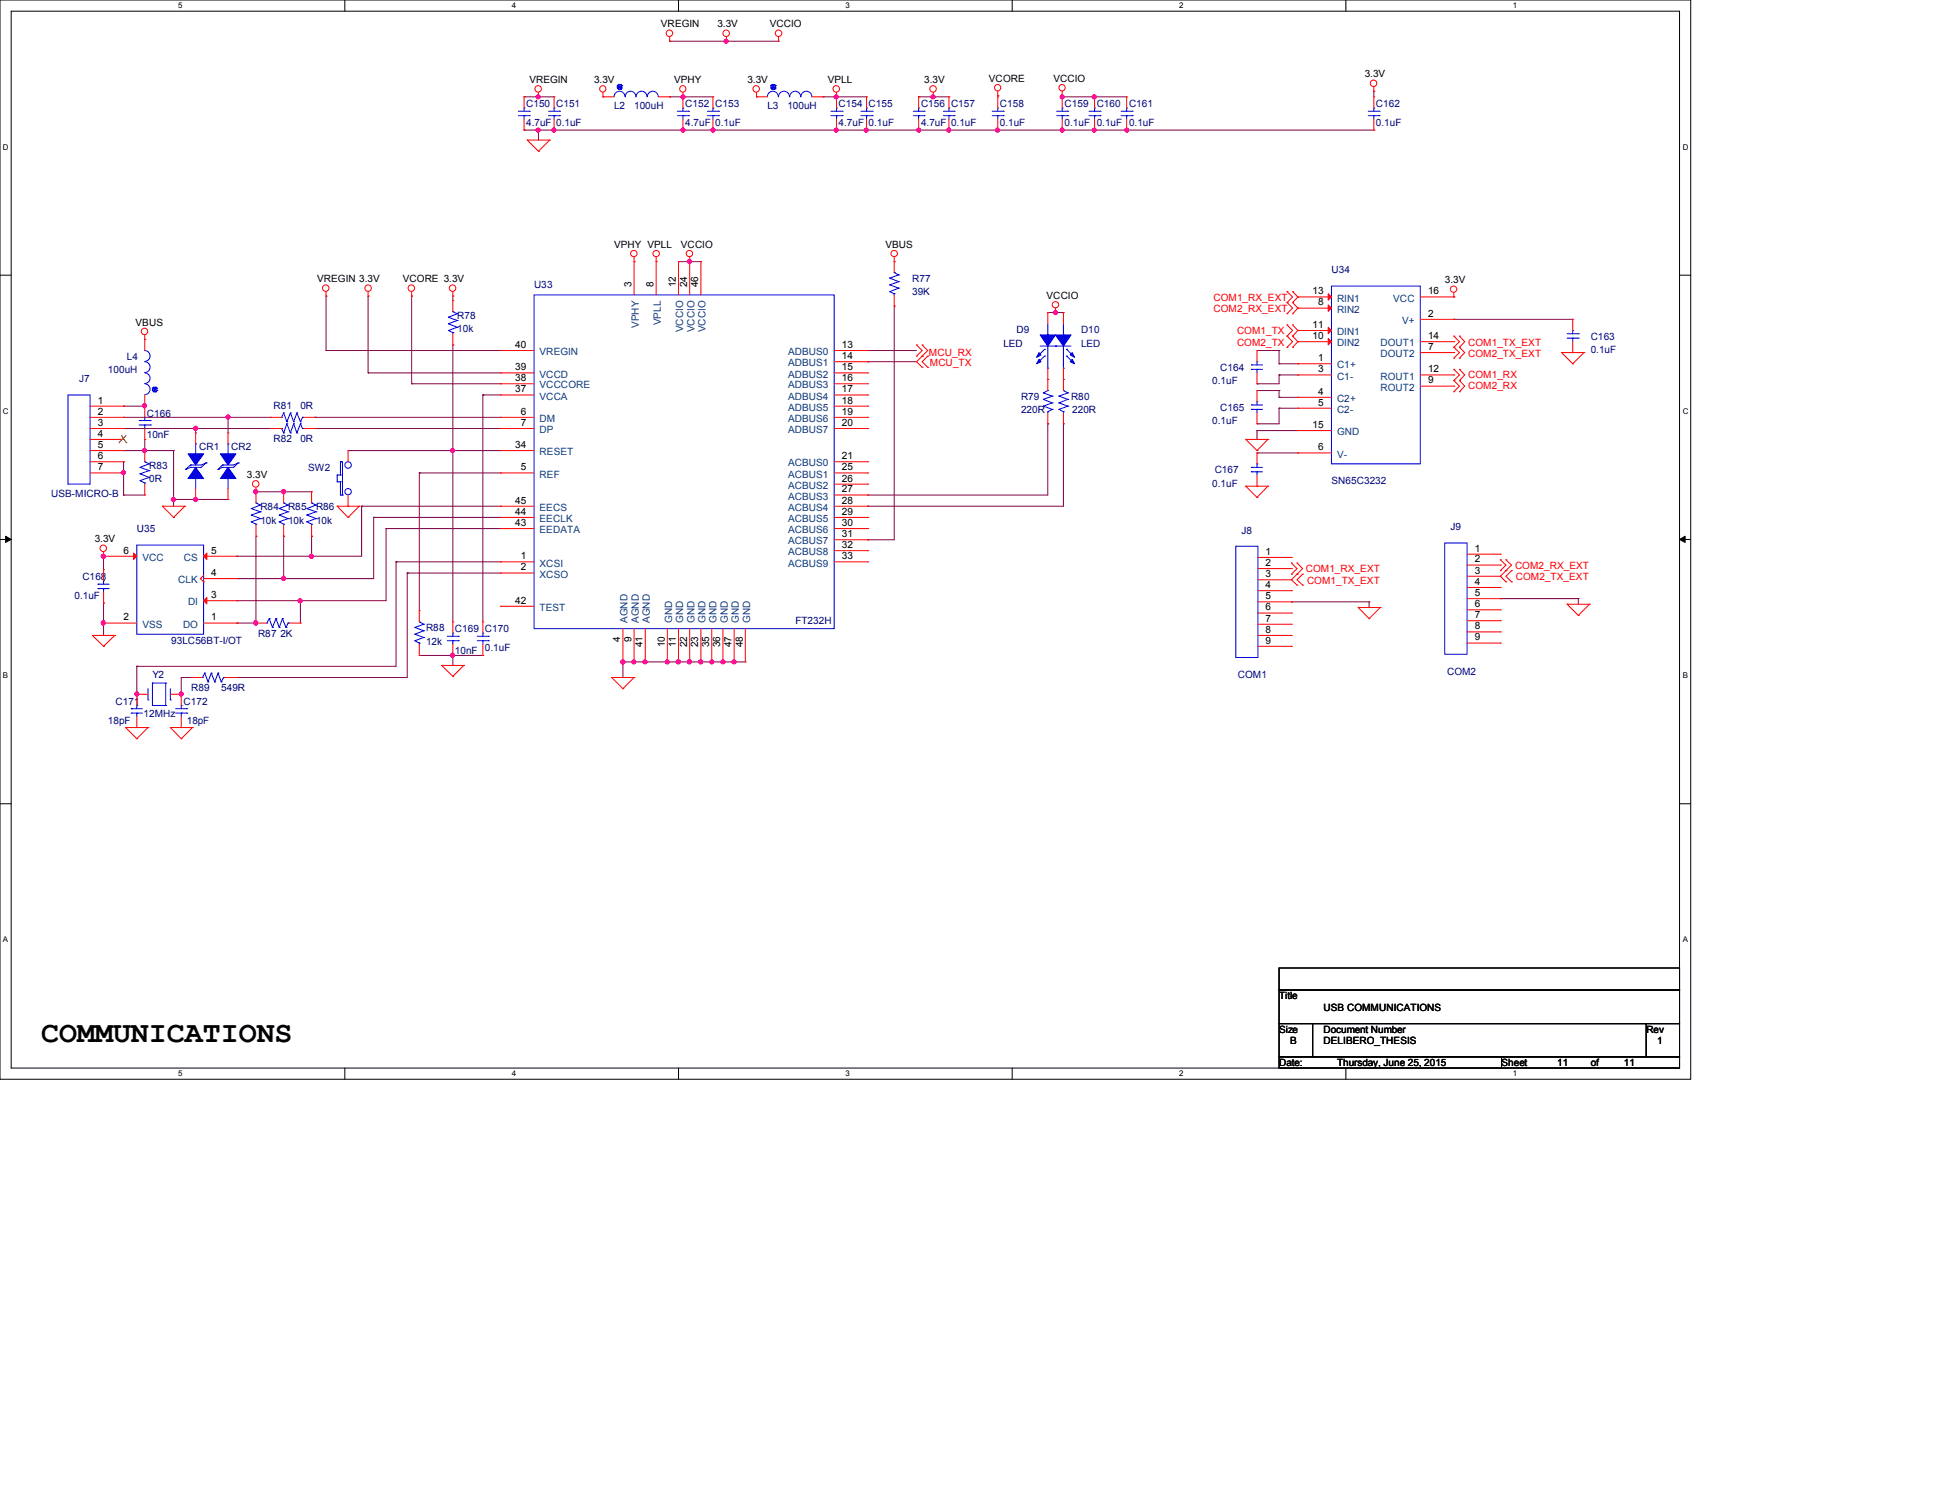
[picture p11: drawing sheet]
<svg xmlns="http://www.w3.org/2000/svg" width="279mm" height="216mm" viewBox="0 0 279 216" stroke-linecap="round" stroke-linejoin="round" font-family="sans-serif">
<defs><g id="words">
<text font-size="4.3" x="5.9" y="149.9">COMMUNICATIONS</text>
<g font-size="1.4">
<text x="95.1" y="3.9">VREGIN</text>
<text x="103.2" y="3.9">3.3V</text>
<text x="110.7" y="3.9">VCCIO</text>
<text x="76.2" y="11.9">VREGIN</text>
<text x="85.5" y="11.9">3.3V</text>
<text x="97" y="11.9">VPHY</text>
<text x="107.5" y="11.9">3.3V</text>
<text x="119.1" y="11.9">VPLL</text>
<text x="133" y="11.9">3.3V</text>
<text x="142.3" y="11.8">VCORE</text>
<text x="151.6" y="11.8">VCCIO</text>
<text x="196.3" y="11.1">3.3V</text>
<text x="88.4" y="35.6">VPHY VPLL</text>
<text x="98" y="35.6">VCCIO</text>
<text x="127.4" y="35.6">VBUS</text>
<text x="45.6" y="40.6">VREGIN 3.3V</text>
<text x="58" y="40.6">VCORE 3.3V</text>
<text x="90.9" y="41.3" transform="rotate(-90 90.9 41.3)">3</text>
<text x="94" y="41.3" transform="rotate(-90 94 41.3)">8</text>
<text x="97.2" y="41.3" transform="rotate(-90 97.2 41.3)">12</text>
<text x="98.9" y="41.3" transform="rotate(-90 98.9 41.3)">24</text>
<text x="100.5" y="41.3" transform="rotate(-90 100.5 41.3)">46</text>
<text x="207.9" y="40.7">3.3V</text>
<text x="19.5" y="46.8">VBUS</text>
<text x="150.6" y="43">VCCIO</text>
<text x="188.9" y="47.2">11</text>
<text x="188.9" y="42.3">13</text>
<text x="189.7" y="43.9">8</text>
<text x="205.5" y="45.6">2</text>
<text x="205.5" y="42.3">16</text>
<text x="74.1" y="50">40</text>
<text x="74.1" y="53.3">39</text>
<text x="121.1" y="50">13</text>
<text x="121.1" y="51.6">14</text>
<text x="121.1" y="53.3">15</text>
<text x="188.9" y="48.8">10</text>
<text x="189.7" y="51.9">1</text>
<text x="189.7" y="53.6">3</text>
<text x="205.5" y="50.3">7</text>
<text x="205.5" y="53.6">12</text>
<text x="205.5" y="48.8">14</text>
<text x="14.1" y="58">1</text>
<text x="14.1" y="59.6">2</text>
<text x="74.1" y="54.8">38</text>
<text x="74.1" y="56.4">37</text>
<text x="74.9" y="59.6">6</text>
<text x="121.1" y="54.8">16</text>
<text x="121.1" y="56.4">17</text>
<text x="121.1" y="58">18</text>
<text x="121.1" y="59.6">19</text>
<text x="189.7" y="56.8">4</text>
<text x="189.7" y="58.3">5</text>
<text x="205.5" y="55.2">9</text>
<text x="14.1" y="61.3">3</text>
<text x="14.1" y="62.8">4</text>
<text x="14.1" y="64.4">5</text>
<text x="74.1" y="64.4">34</text>
<text x="74.9" y="61.3">7</text>
<text x="121.1" y="61.3">20</text>
<text x="188.9" y="61.6">15</text>
<text x="189.7" y="64.8">6</text>
<text x="14.1" y="66">6</text>
<text x="14.1" y="67.6">7</text>
<text x="35.5" y="68.7">3.3V</text>
<text x="74.9" y="67.6">5</text>
<text x="121.1" y="66">21</text>
<text x="121.1" y="70.8">27</text>
<text x="121.1" y="67.6">25</text>
<text x="121.1" y="69.3">26</text>
<text x="74.1" y="72.4">45</text>
<text x="74.1" y="74">44</text>
<text x="74.1" y="75.6">43</text>
<text x="121.1" y="74">29</text>
<text x="121.1" y="75.6">30</text>
<text x="121.1" y="77.3">31</text>
<text x="121.1" y="72.4">28</text>
<text x="13.6" y="78">3.3V</text>
<text x="17.8" y="79.6">6</text>
<text x="30.4" y="82.8">4</text>
<text x="30.4" y="79.6">5</text>
<text x="74.9" y="80.4">1</text>
<text x="74.9" y="82">2</text>
<text x="121.1" y="78.8">32</text>
<text x="121.1" y="80.4">33</text>
<text x="182.1" y="79.8">1</text>
<text x="182.1" y="81.4">2</text>
<text x="182.1" y="83">3</text>
<text x="212.2" y="79.3">1</text>
<text x="212.2" y="80.9">2</text>
<text x="212.2" y="82.5">3</text>
<text x="17.8" y="89.2">2</text>
<text x="30.4" y="86">3</text>
<text x="30.4" y="89.2">1</text>
<text x="74.1" y="86.8">42</text>
<text x="182.1" y="84.6">4</text>
<text x="182.1" y="86.2">5</text>
<text x="182.1" y="87.8">6</text>
<text x="182.1" y="89.4">7</text>
<text x="212.2" y="84.1">4</text>
<text x="212.2" y="85.7">5</text>
<text x="212.2" y="87.3">6</text>
<text x="212.2" y="88.9">7</text>
<text x="89.2" y="92.3" transform="rotate(-90 89.2 92.3)">4</text>
<text x="90.9" y="92.3" transform="rotate(-90 90.9 92.3)">9</text>
<text x="92.5" y="93.1" transform="rotate(-90 92.5 93.1)">41</text>
<text x="95.6" y="93.1" transform="rotate(-90 95.6 93.1)">10</text>
<text x="97.2" y="93.1" transform="rotate(-90 97.2 93.1)">11</text>
<text x="98.9" y="93.1" transform="rotate(-90 98.9 93.1)">22</text>
<text x="100.5" y="93.1" transform="rotate(-90 100.5 93.1)">23</text>
<text x="102" y="93.1" transform="rotate(-90 102 93.1)">35</text>
<text x="103.6" y="93.1" transform="rotate(-90 103.6 93.1)">36</text>
<text x="105.2" y="93.1" transform="rotate(-90 105.2 93.1)">47</text>
<text x="106.9" y="93.1" transform="rotate(-90 106.9 93.1)">48</text>
<text x="182.1" y="91">8</text>
<text x="182.1" y="92.6">9</text>
<text x="212.2" y="90.5">8</text>
<text x="212.2" y="92.1">9</text>
<text x="184" y="143.8">Title</text>
<text x="184" y="148.6">Size</text>
<text x="190.4" y="148.6">Document Number</text>
<text x="190.4" y="145.4">USB COMMUNICATIONS</text>
<text x="236.9" y="148.6">Rev</text>
<text x="184" y="153.4">Date:</text>
<text x="185.6" y="150.2">B</text>
<text x="190.4" y="150.2">DELIBERO_THESIS</text>
<text x="192.4" y="153.4">Thursday, June 25, 2015</text>
<text x="216" y="153.4">Sheet</text>
<text x="224" y="153.4">11</text>
<text x="228.9" y="153.4">of</text>
<text x="233.6" y="153.4">11</text>
<text x="238.4" y="150.2">1</text>
</g>
<g font-size="1.4" fill="#000080">
<text x="75.7" y="15.5">C150 C151</text>
<text x="88.4" y="15.6">L2</text>
<text x="91.2" y="15.6">100uH</text>
<text x="98.6" y="15.5">C152 C153</text>
<text x="110.4" y="15.6">L3</text>
<text x="113.3" y="15.6">100uH</text>
<text x="120.7" y="15.5">C154 C155</text>
<text x="132.5" y="15.5">C156 C157</text>
<text x="143.9" y="15.5">C158</text>
<text x="153.2" y="15.5">C159</text>
<text x="157.8" y="15.5">C160</text>
<text x="162.4" y="15.5">C161</text>
<text x="198" y="15.5">C162</text>
<text x="75.7" y="18.2">4.7uF 0.1uF</text>
<text x="98.6" y="18.2">4.7uF 0.1uF</text>
<text x="120.7" y="18.2">4.7uF 0.1uF</text>
<text x="132.5" y="18.2">4.7uF 0.1uF</text>
<text x="143.9" y="18.2">0.1uF</text>
<text x="153.2" y="18.2">0.1uF 0.1uF 0.1uF</text>
<text x="198" y="18.2">0.1uF</text>
<text x="76.8" y="41.4">U33</text>
<text x="131.2" y="40.6">R77</text>
<text x="191.6" y="39.3">U34</text>
<text x="65.8" y="45.8">R78</text>
<text x="65.8" y="47.8">10k</text>
<text x="131.2" y="42.5">39K</text>
<text x="146.3" y="47.9">D9</text>
<text x="155.5" y="47.9">D10</text>
<text x="15.5" y="53.7">100uH</text>
<text x="18.2" y="51.8">L4</text>
<text x="144.4" y="49.9">LED</text>
<text x="155.5" y="49.9">LED</text>
<text x="175.6" y="53.4">C164</text>
<text x="228.9" y="48.9">C163</text>
<text x="228.9" y="50.8">0.1uF</text>
<text x="11.4" y="55">J7</text>
<text x="21.1" y="59.9">C166</text>
<text x="39.4" y="58.8">R81</text>
<text x="43.2" y="58.8">0R</text>
<text x="146.9" y="57.5">R79</text>
<text x="146.9" y="59.4">220R</text>
<text x="154.1" y="57.5">R80</text>
<text x="154.3" y="59.4">220R</text>
<text x="174.4" y="55.3">0.1uF</text>
<text x="175.6" y="59.1">C165</text>
<text x="21.1" y="63">10nF</text>
<text x="28.7" y="64.7">CR1</text>
<text x="33.3" y="64.7">CR2</text>
<text x="39.4" y="63.6">R82</text>
<text x="43.2" y="63.6">0R</text>
<text x="174.4" y="61">0.1uF</text>
<text x="7.4" y="71.5">USB-MICRO-B</text>
<text x="21.5" y="67.4">R83</text>
<text x="21.5" y="69.4">0R</text>
<text x="44.3" y="67.8">SW2</text>
<text x="174.4" y="70">0.1uF</text>
<text x="174.8" y="68.1">C167</text>
<text x="191.6" y="69.7">SN65C3232</text>
<text x="19.7" y="76.6">U35</text>
<text x="37.5" y="73.4">R84</text>
<text x="37.5" y="75.3">10k</text>
<text x="41.4" y="73.4">R85</text>
<text x="41.4" y="75.3">10k</text>
<text x="45.5" y="73.4">R86</text>
<text x="45.5" y="75.3">10k</text>
<text x="178.6" y="76.8">J8</text>
<text x="208.7" y="76.2">J9</text>
<text x="11.9" y="83.4">C168</text>
<text x="10.7" y="86.2">0.1uF</text>
<text x="114.4" y="89.7">FT232H</text>
<text x="24.6" y="92.6">93LC56BT-I/OT</text>
<text x="37.1" y="91.6">R87</text>
<text x="40.3" y="91.6">2K</text>
<text x="61.3" y="90.8">R88</text>
<text x="61.3" y="92.8">12k</text>
<text x="65.4" y="91">C169 C170</text>
<text x="65.4" y="94">10nF</text>
<text x="69.8" y="93.7">0.1uF</text>
<text x="16.6" y="101.4">C171</text>
<text x="21.9" y="97.5">Y2</text>
<text x="26.4" y="101.4">C172</text>
<text x="27.5" y="99.4">R89</text>
<text x="31.8" y="99.4">549R</text>
<text x="178.1" y="97.5">COM1</text>
<text x="208.2" y="97.1">COM2</text>
<text x="15.5" y="104.1">18pF</text>
<text x="20.7" y="103.1">12MHz</text>
<text x="26.9" y="104.1">18pF</text>
</g>
<g font-size="1.4" fill="#004080">
<text x="91.9" y="47.2" transform="rotate(-90 91.9 47.2)">VPHY</text>
<text x="95.1" y="46.8" transform="rotate(-90 95.1 46.8)">VPLL</text>
<text x="98.3" y="47.8" transform="rotate(-90 98.3 47.8)">VCCIO</text>
<text x="99.9" y="47.8" transform="rotate(-90 99.9 47.8)">VCCIO</text>
<text x="101.5" y="47.8" transform="rotate(-90 101.5 47.8)">VCCIO</text>
<text x="192.4" y="45">RIN2</text>
<text x="192.4" y="43.4">RIN1</text>
<text x="200.5" y="43.4">VCC</text>
<text x="201.7" y="46.6">V+</text>
<text x="77.6" y="51.1">VREGIN</text>
<text x="113.4" y="51.1">ADBUS0</text>
<text x="113.4" y="52.7">ADBUS1</text>
<text x="192.4" y="49.8">DIN2</text>
<text x="192.4" y="48.2">DIN1</text>
<text x="192.4" y="53">C1+</text>
<text x="198.6" y="51.4">DOUT2</text>
<text x="198.6" y="49.8">DOUT1</text>
<text x="77.6" y="54.3">VCCD</text>
<text x="77.6" y="55.9">VCCCORE</text>
<text x="77.6" y="57.5">VCCA</text>
<text x="113.4" y="54.3">ADBUS2</text>
<text x="113.4" y="55.9">ADBUS3</text>
<text x="113.4" y="57.5">ADBUS4</text>
<text x="113.4" y="59.1">ADBUS5</text>
<text x="192.4" y="54.6">C1-</text>
<text x="192.4" y="57.8">C2+</text>
<text x="192.4" y="59.4">C2-</text>
<text x="198.6" y="56.2">ROUT2</text>
<text x="198.6" y="54.6">ROUT1</text>
<text x="77.6" y="60.7">DM</text>
<text x="77.6" y="62.3">DP</text>
<text x="77.6" y="65.5">RESET</text>
<text x="113.4" y="60.7">ADBUS6</text>
<text x="113.4" y="62.3">ADBUS7</text>
<text x="192.4" y="62.6">GND</text>
<text x="192.4" y="65.8">V-</text>
<text x="77.6" y="68.7">REF</text>
<text x="113.4" y="67.1">ACBUS0</text>
<text x="113.4" y="71.9">ACBUS3</text>
<text x="113.4" y="68.7">ACBUS1</text>
<text x="113.4" y="70.3">ACBUS2</text>
<text x="77.6" y="73.5">EECS</text>
<text x="77.6" y="75.1">EECLK</text>
<text x="77.6" y="76.7">EEDATA</text>
<text x="113.4" y="75.1">ACBUS5</text>
<text x="113.4" y="76.7">ACBUS6</text>
<text x="113.4" y="73.5">ACBUS4</text>
<text x="20.5" y="80.7">VCC</text>
<text x="25.7" y="83.9">CLK</text>
<text x="26.5" y="80.7">CS</text>
<text x="77.6" y="81.5">XCSI</text>
<text x="77.6" y="83.1">XCSO</text>
<text x="113.4" y="78.3">ACBUS7</text>
<text x="113.4" y="79.9">ACBUS8</text>
<text x="113.4" y="81.5">ACBUS9</text>
<text x="27.1" y="87.1">DI</text>
<text x="77.6" y="87.9">TEST</text>
<text x="90.3" y="89.6" transform="rotate(-90 90.3 89.6)">AGND</text>
<text x="91.9" y="89.6" transform="rotate(-90 91.9 89.6)">AGND</text>
<text x="93.5" y="89.6" transform="rotate(-90 93.5 89.6)">AGND</text>
<text x="96.7" y="89.6" transform="rotate(-90 96.7 89.6)">GND</text>
<text x="98.3" y="89.6" transform="rotate(-90 98.3 89.6)">GND</text>
<text x="99.9" y="89.6" transform="rotate(-90 99.9 89.6)">GND</text>
<text x="101.5" y="89.6" transform="rotate(-90 101.5 89.6)">GND</text>
<text x="103.1" y="89.6" transform="rotate(-90 103.1 89.6)">GND</text>
<text x="104.7" y="89.6" transform="rotate(-90 104.7 89.6)">GND</text>
<text x="106.3" y="89.6" transform="rotate(-90 106.3 89.6)">GND</text>
<text x="107.9" y="89.6" transform="rotate(-90 107.9 89.6)">GND</text>
<text x="20.5" y="90.3">VSS</text>
<text x="26.3" y="90.3">DO</text>
</g>
<g font-size="1.4" fill="#f00">
<text x="174.6" y="44.9">COM2_RX_EXT</text>
<text x="174.6" y="43.3">COM1_RX_EXT</text>
<text x="133.6" y="51.1">MCU_RX</text>
<text x="133.8" y="52.6">MCU_TX</text>
<text x="178" y="49.7">COM2_TX</text>
<text x="178" y="48.1">COM1_TX</text>
<text x="211.2" y="51.3">COM2_TX_EXT</text>
<text x="211.2" y="49.7">COM1_TX_EXT</text>
<text x="211.2" y="55.9">COM2_RX</text>
<text x="211.2" y="54.3">COM1_RX</text>
<text x="187.9" y="82.3">COM1_RX_EXT</text>
<text x="188.1" y="83.9">COM1_TX_EXT</text>
<text x="218" y="81.9">COM2_RX_EXT</text>
<text x="218.1" y="83.4">COM2_TX_EXT</text>
</g>
<g font-size="1.1">
<text x="25.6" y="1.2">5</text>
<text x="73.6" y="1.2">4</text>
<text x="121.6" y="1.2">3</text>
<text x="169.7" y="1.2">2</text>
<text x="217.7" y="1.2">1</text>
<text x=".4" y="21.6">D</text>
<text x="242.1" y="21.6">D</text>
<text x=".4" y="59.5">C</text>
<text x="242.1" y="59.5">C</text>
<text x=".4" y="97.5">B</text>
<text x="242.1" y="97.5">B</text>
<text x=".4" y="135.6">A</text>
<text x="242.1" y="135.6">A</text>
<text x="25.6" y="154.8">5</text>
<text x="73.6" y="154.8">4</text>
<text x="121.6" y="154.8">3</text>
<text x="169.7" y="154.8">2</text>
<text x="217.7" y="154.8">1</text>
</g>
</g></defs>
<path d="M0 0h243.2v155.2h-243.2zM1.6 1.6h240v152h-240z" fill="none" stroke="#000" stroke-width=".14"/>
<g fill="#fff">
<path d="M25.6 .2h.6v1.2h-.6z"/>
<path d="M25.6 153.8h.6v1.2h-.6z"/>
</g>
<path d="M49.6 0v1.6M49.6 153.6v1.6" fill="none" stroke="#000" stroke-width=".14"/>
<g fill="#fff">
<path d="M73.6 .2h.6v1.2h-.6z"/>
<path d="M73.6 153.8h.6v1.2h-.6z"/>
</g>
<path d="M97.6 0v1.6M97.6 153.6v1.6" fill="none" stroke="#000" stroke-width=".14"/>
<g fill="#fff">
<path d="M121.6 .2h.6v1.2h-.6z"/>
<path d="M121.6 153.8h.6v1.2h-.6z"/>
</g>
<path d="M145.6 0v1.6M145.6 153.6v1.6" fill="none" stroke="#000" stroke-width=".14"/>
<g fill="#fff">
<path d="M169.6 .2h.6v1.2h-.6z"/>
<path d="M169.6 153.8h.6v1.2h-.6z"/>
</g>
<path d="M193.6 0v1.6M193.6 153.6v1.6" fill="none" stroke="#000" stroke-width=".14"/>
<g fill="#fff">
<path d="M217.6 .2h.6v1.2h-.6z"/>
<path d="M217.6 153.8h.6v1.2h-.6z"/>
<path d="M.4 20.6h.8v1.2h-.8z"/>
<path d="M242.1 20.6h.7v1.2h-.7z"/>
<path d="M.4 58.5h.8v1.2h-.8z"/>
<path d="M242.1 58.5h.7v1.2h-.7z"/>
</g>
<path d="M0 39.6h1.6M241.6 39.6h1.6" fill="none" stroke="#000" stroke-width=".14"/>
<g fill="#fff">
<path d="M.4 96.6h.7v1.1h-.7z"/>
<path d="M242.1 96.6h.7v1.1h-.7z"/>
</g>
<path d="M0 77.6h1.6M241.6 77.6h1.6" fill="none" stroke="#000" stroke-width=".14"/>
<path d="M.8 77.1l.8 .5-.8 .4zM241.6 77.6l.8-.5v.9z" fill="#000" stroke="#000" stroke-width=".14"/>
<g fill="#fff">
<path d="M.4 134.6h.7v1.2h-.7z"/>
<path d="M242.1 134.6h.7v1.2h-.7z"/>
</g>
<path d="M0 115.6h1.6M241.6 115.6h1.6M184 139.2h57.6v3.2h-57.6zM184 142.4h57.6v4.8h-57.6zM184 147.2h4.8v4.8h-4.8zM184 152h32v1.6h-32zM188.8 147.2h48.1v4.8h-48.1zM216 152h25.6v1.6h-25.6zM236.9 147.2h4.7v4.8h-4.7z" fill="none" stroke="#000" stroke-width=".14"/>
<g fill="none" stroke="#800040" stroke-width=".14">
<path d="M75.4 18.7h.1M75.4 13.9h.1M75.4 13.9h4.3M75.4 18.7h122.3M77.5 18.7h.1M77.5 13.9h.1M77.5 18.7v1.5M96.4 13.9h.1M96.4 5.9h.1M96.4 13.9h6.2M96.4 5.9h15.6M98.3 13.9h.1"/>
<path d="M98.3 18.7h.1M104.5 5.9h.1M118.4 13.9h.1M118.4 13.9h6.3M120.4 13.9h.1M120.4 18.7h.1M132.2 18.7h.1M132.2 13.9h.1M132.2 13.9h4.3M134.3 13.9h.1M143.6 13.8h.1M143.6 18.7h.1"/>
<path d="M143.6 13.8v.1M152.8 13.8h.1M152.8 13.9h.1M152.8 18.7h.1M152.8 13.9h9.3M152.8 13.8v.1M157.5 13.9h.1M157.5 18.7h.1M197.7 13.1h.1M197.7 18.7h.1M197.7 13.1v.8M97.6 37.6h.1"/>
<path d="M97.6 37.6h3.2M99.2 37.6h.1M17.8 58.4h.1M17.8 58.4h3M46.9 42.6h.1M46.9 50.4h.1M46.9 42.6v7.8M46.9 50.4h25.1M53 42.6h.1M53 53.6h.1M53 42.6v11M53 53.6h19"/>
<path d="M59.2 55.2h.1M59.2 42.6h.1M59.2 55.2h12.8M59.2 42.6v12.6M65.2 49.6h.1M65.2 42.6h.1M65.2 42.6v.6M65.2 49.6v39.9M69.5 56.8h.1M69.5 56.8v32.7M69.5 56.8h2.5M124.8 50.4h.1"/>
<path d="M124.8 52h.1M124.8 50.4h7.1M124.8 52h7.1M128.7 44h.1M128.7 44v33.6h-3.9M150.7 45h.1M150.7 45h2.3M151.8 45h.1M180.8 50.4h.1M180.8 55.2h.1M180.8 56.2h.1M180.8 50.4h3.2"/>
<path d="M180.8 56.2h3.2M184 52.3h.1M184 50.4h.1M184 53.9h.1M184 56.2h.1M184 58.7h.1M184 57.1h.1M184 53.9v1.3h-3.2M184 52.3h2.7M184 50.4v1.9M184 56.2v.9M184 58.7v2.3h-3.2"/>
<path d="M184 53.9h2.7M184 58.7h2.7M184 57.1h2.7M209.2 45.9h.1M209.2 45.9h17.1M17.8 68h.1M17.8 71.2h.1M17.8 61.6h.1M17.8 64.8h.1M17.8 66.4h.1M17.8 60h.1M17.8 64.8h7.2"/>
<path d="M17.8 66.4v4.8M17.8 71.2h3M17.8 61.6h21.1M17.8 60h21.1M20.8 63.2h.1M20.8 64.8h.1M20.8 63.2v1.6M25 64.8h.1M25 71.8h.1M25 64.8v8M25 71.8h7.8M28.2 71.8h.1"/>
<path d="M28.2 61.6h.1M28.2 61.6v.7M32.8 60h.1M32.8 60v2.3M36.8 70.7h.1M36.8 77.1h.1M36.8 70.7h8M36.8 77.1v12.5h-2.7M40.8 70.7h.1M40.8 77.1h.1M40.8 77.1v6.1M44.8 77.1h.1"/>
<path d="M44.8 77.1v2.9M45.3 60h.1M45.3 61.6h.1M45.3 61.6h26.7M45.3 60h26.7M50.1 64.8h.1M50.1 64.8h21.9M52 72.8h.1M52 72.8v7.2h-17.9M52 72.8h20M53.8 74.4h.1M53.8 74.4v8.8h-19.7"/>
<path d="M53.8 74.4h18.2M55.5 76h.1M55.5 76v10.4h-21.4M55.5 76h16.5M60.3 68h.1M60.3 68v19.8M60.3 68h11.7M65.2 64.8h.1M124.8 77.6h.1M124.8 71.2h.1M124.8 72.8h.1M150.7 61h.1"/>
<path d="M150.7 61v10.2h-25.9M153 61h.1M153 61v11.8h-28.2M180.8 61h.1M180.8 65.2h.1M180.8 61.9h.1M180.8 65.2h5.9M180.8 61.9h5.9M180.8 61.9v1.3M14.9 89.6h.1M14.9 80h.1M14.9 86.7h.1"/>
<path d="M14.9 80v2M14.9 86.7v4.7M19.7 95.8h.1M19.7 95.8v4.1M26.1 97.5h.1M26.1 97.5h1.4M26.1 97.5v2.4M34 97.5h.1M34.1 83.2h.1M34.1 80h.1M34.1 89.6h.1M34.1 86.4h.1"/>
<path d="M40.8 83.2h.1M43.2 86.4h.1M43.2 86.4v3.2M44.8 80h.1M57 80.8h.1M57 80.8v15h-37.3M57 80.8h15M58.6 82.4h.1M58.6 82.4v15.1h-24.6M58.6 82.4h13.4M60.3 94.3h.1M60.3 94.3h9.2"/>
<path d="M65.2 94.3h.1M65.2 94.3v1.4M89.6 95.2h.1M89.6 95.2h17.6M89.6 95.2v2.3M91.2 95.2h.1M92.8 95.2h.1M96 95.2h.1M97.6 95.2h.1M99.2 95.2h.1M100.8 95.2h.1M102.4 95.2h.1"/>
<path d="M104 95.2h.1M105.6 95.2h.1M185.8 86.6h.1M185.8 86.6h11.2M197 86.6h.1M197 86.6v.8M215.9 86.1h.1M215.9 86.1h11.2M227.1 86.1h.1M227.1 86.1v.8"/>
</g>
<g fill="#f0f" stroke="#f0f" stroke-width=".14">
<circle cx="99.2" cy="37.6" r=".3"/>
<circle cx="98.3" cy="13.9" r=".3"/>
<circle cx="102.6" cy="18.7" r=".3"/>
<circle cx="120.3" cy="13.9" r=".3"/>
<circle cx="124.6" cy="18.7" r=".3"/>
<circle cx="77.4" cy="18.7" r=".3"/>
<circle cx="77.4" cy="13.9" r=".3"/>
<circle cx="136.5" cy="18.7" r=".3"/>
<circle cx="132.2" cy="18.7" r=".3"/>
<circle cx="134.2" cy="13.9" r=".3"/>
<circle cx="104.5" cy="5.9" r=".3"/>
<circle cx="157.4" cy="13.9" r=".3"/>
<circle cx="152.8" cy="13.9" r=".3"/>
<circle cx="162.1" cy="18.7" r=".3"/>
<circle cx="157.4" cy="18.7" r=".3"/>
<circle cx="152.8" cy="18.7" r=".3"/>
<circle cx="65.1" cy="94.2" r=".3"/>
<circle cx="14.8" cy="89.6" r=".31"/>
<circle cx="40.8" cy="70.7" r=".31"/>
<circle cx="36.8" cy="70.7" r=".31"/>
<circle cx="43.2" cy="86.4" r=".3"/>
<circle cx="36.8" cy="89.6" r=".31"/>
<circle cx="44.8" cy="80" r=".3"/>
<circle cx="40.8" cy="83.2" r=".3"/>
<circle cx="14.9" cy="80" r=".3"/>
<circle cx="20.8" cy="58.4" r=".3"/>
<circle cx="65.1" cy="64.8" r=".3"/>
<circle cx="20.8" cy="64.8" r=".3"/>
<circle cx="17.7" cy="68" r=".3"/>
<circle cx="24.9" cy="71.8" r=".3"/>
<circle cx="28.2" cy="71.8" r=".3"/>
<circle cx="19.7" cy="99.8" r=".3"/>
<circle cx="26.1" cy="99.8" r=".3"/>
<circle cx="105.6" cy="95.2" r=".31"/>
<circle cx="100.8" cy="95.2" r=".3"/>
<circle cx="97.6" cy="95.2" r=".31"/>
<circle cx="99.2" cy="95.2" r=".3"/>
<circle cx="96" cy="95.2" r=".3"/>
<circle cx="92.8" cy="95.2" r=".3"/>
<circle cx="104" cy="95.2" r=".3"/>
<circle cx="91.2" cy="95.2" r=".3"/>
<circle cx="102.4" cy="95.2" r=".3"/>
<circle cx="89.6" cy="95.2" r=".31"/>
<circle cx="32.8" cy="60" r=".3"/>
<circle cx="28.2" cy="61.6" r=".3"/>
<circle cx="151.8" cy="45" r=".3"/>
<circle cx="79.7" cy="18.7" r=".3"/>
<circle cx="98.3" cy="18.7" r=".3"/>
<circle cx="143.5" cy="18.7" r=".3"/>
<circle cx="120.3" cy="18.7" r=".3"/>
</g>
<g fill="none" stroke="#f00" stroke-width=".14">
<path d="M75.4 18.7h.1M75.4 13.9h.1M75.4 13.9v1.6M75.4 17.1v1.6M77.5 13.9h.1M77.5 13.3v.6M79.7 18.7h.1M79.7 13.9h.1M79.7 13.9v1.6M79.7 17.1v1.6M86.7 13.9h.1M86.7 13.3v.6"/>
<path d="M86.7 13.9h1.6M94.7 13.9h1.7M96.4 5.9h.1M96.4 13.9h.1M96.4 5.3v.6M98.3 13.9h.1M98.3 18.7h.1M98.3 13.3v2.2M98.3 17.1v1.6M102.6 18.7h.1M102.6 13.9h.1M102.6 13.9v1.6"/>
<path d="M102.6 17.1v1.6M104.5 5.9h.1M104.5 5.3v.6M108.8 13.9h.1M108.8 13.3v.6M108.8 13.9h1.6M112 5.9h.1M112 5.3v.6M116.8 13.9h1.6M118.4 13.9h.1M120.4 13.9h.1M120.4 18.7h.1"/>
<path d="M120.4 13.3v2.2M120.4 17.1v1.6M124.7 18.7h.1M124.7 13.9h.1M124.7 13.9v1.6M124.7 17.1v1.6M132.2 18.7h.1M132.2 13.9h.1M132.2 13.9v1.6M132.2 17.1v1.6M134.3 13.9h.1M134.3 13.3v.6"/>
<path d="M136.5 18.7h.1M136.5 13.9h.1M136.5 13.9v1.6M136.5 17.1v1.6M143.6 13.8h.1M143.6 18.7h.1M143.6 13.9h.1M143.6 13.1v.7M143.6 13.9v1.6M143.6 17.1v1.6M152.8 13.8h.1M152.8 18.7h.1"/>
<path d="M152.8 13.9h.1M152.8 13.1v.7M152.8 13.9v1.6M152.8 17.1v1.6M157.5 18.7h.1M157.5 13.9h.1M157.5 13.9v1.6M157.5 17.1v1.6M162.1 18.7h.1M162.1 13.9h.1M162.1 13.9v1.6M162.1 17.1v1.6"/>
<path d="M197.7 13.1h.1M197.7 18.7h.1M197.7 13.9h.1M197.7 12.5v.6M197.7 13.9v1.6M197.7 17.1v1.6M75.9 20.2h.1M75.9 20.2h3.2M75.9 20.2l1.6 1.6M77.5 21.8h.1M79.1 20.2h.1M79.1 20.2l-1.6 1.6"/>
<path d="M91.2 37.6h.1M91.2 37v5.4M94.4 37.6h.1M94.4 37v5.4M97.6 37.6h.1M97.6 37.6v4.8M99.2 37.6h.1M99.2 37v5.4M100.8 37.6h.1M100.8 37.6v4.8M128.7 37.6h.1M128.7 37v2.2"/>
<path d="M13 58.4h4.8M17.8 58.4h.1M20.8 48.8h.1M20.8 58.4h.1M20.8 48.2v2.2M20.8 56.8v3.2M46.9 42.6h.1M46.9 42v.6M53 42.6h.1M53 42v.6M59.2 42.6h.1M59.2 42v.6"/>
<path d="M65.2 42.6h.1M65.2 43.2h.1M65.2 49.6h.1M65.2 42v.6M65.2 43.2v1.6M65.2 48v1.6M72 50.4h.1M72 53.6h.1M72 55.2h.1M72 56.8h.1M72 50.4h4.8M72 53.6h4.8"/>
<path d="M72 55.2h4.8M72 56.8h4.8M120 58.4h4.8M120 50.4h4.8M120 53.6h4.8M120 55.2h4.8M120 56.8h4.8M120 52h4.8M124.8 50.4h.1M124.8 52h.1M124.8 53.6h.1M124.8 55.2h.1"/>
<path d="M124.8 56.8h.1M124.8 58.4h.1M128.7 44h.1M128.7 42.4v1.6M131.9 49.6h.1M131.9 51.2h.1M131.9 49.6l.8 .8-.8 .8M132.7 51.2h.1M132.7 52.8h.1M132.7 49.6h.1M132.7 49.6l.8 .8-1.6 1.6 .8 .8M133.5 52.8h.1"/>
<path d="M133.5 51.2h.1M133.5 51.2l-.8 .8 .8 .8M150.7 54.6h.1M150.7 45h.1M150.7 45v1.6M150.7 53v3.2M150.7 59.4v1.6M151.8 45h.1M151.8 44.3v.7M153 45h.1M153 54.6h.1M153 45v1.6"/>
<path d="M153 53v3.2M153 59.4v1.6M180.8 56.2h.1M180.8 55.2h.1M180.8 50.4h.1M180.8 50.4v1.6M180.8 53.6v1.6M180.8 56.2v1.6M180.8 59.4v1.6M185.2 50h.1M185.2 48.3h.1M185.2 46.7h.1"/>
<path d="M185.2 45.1h.1M185.2 43.5h.1M185.2 42h.1M185.2 46.7l.8 .8-.8 .8M185.2 48.3l.8 .8-.8 .9M185.2 43.5l.8 .8-.8 .8M185.2 42l.8 .7-.8 .8M186 48.3h.1M186 50h.1M186 46.7h.1M186 43.5h.1M186 45.1h.1"/>
<path d="M186 42h.1M186 48.3l.7 .8M186 46.7l.7 .8M186 43.5l.7 .8M186 42l.7 .7M186.7 44.3h.1M186.7 49.1h.1M186.7 47.5h.1M186.7 42.7h.1M186.7 52.3h.1M186.7 53.9h.1M186.7 57.1h.1"/>
<path d="M186.7 58.7h.1M186.7 49.1l-.7 .9M186.7 47.5l-.7 .8M186.7 44.3l-.7 .8M186.7 42.7l-.7 .8M186.7 44.3h4.9M186.7 49.1h4.9M186.7 47.5h4.9M186.7 53.9h4.9M186.7 42.7h4.9M186.7 52.3h4.9M186.7 57.1h4.9"/>
<path d="M186.7 58.7h4.9M204.3 50.7h4.9M204.3 45.9h4.9M204.3 55.5h4.9M204.3 49.1h4.9M204.3 53.9h4.9M204.3 42.7h4.9M209.2 42.7h.1M209.2 56.3h.1M209.2 54.7h.1M209.2 53.1h.1M209.2 51.5h.1"/>
<path d="M209.2 50h.1M209.2 48.3h.1M209.2 45.9h.1M209.2 50.7h.1M209.2 55.5h.1M209.2 53.9h.1M209.2 49.1h.1M209.2 42.1v.6M209.2 54.7l.8 .8-.8 .8M209.2 53.1l.8 .8-.8 .8M209.2 50l.8 .7-.8 .8M209.2 48.3l.8 .8-.8 .9"/>
<path d="M210 56.3h.1M210 54.7h.1M210 53.1h.1M210 51.5h.1M210 50h.1M210 48.3h.1M210 54.7l.7 .8-.7 .8M210 53.1l.7 .8-.7 .8M210 50l.7 .7-.7 .8M210 48.3l.7 .8-.7 .9M224.7 50.7h.1M224.7 50.7h3.2"/>
<path d="M224.7 50.7l1.6 1.6M226.3 52.3h.1M226.3 50.7h.1M226.3 45.9h.1M226.3 45.9v1.6M226.3 49.1v1.6M227.9 50.7h.1M227.9 50.7l-1.6 1.6M13 63.2h4.8M13 61.6h4.8M13 60h4.8M13 64.8h4.8"/>
<path d="M13 66.4h4.8M13 68h4.8M14.9 79.4v.6M17.8 60h.1M17.8 61.6h.1M17.8 63.2h.1M17.8 64.8h.1M17.8 66.4h.1M17.8 68h.1M20.8 64.8h.1M20.8 71.2h.1M20.8 63.2h.1"/>
<path d="M20.8 61.6v1.6M20.8 64.8v1.6M20.8 69.6v1.6M23.4 72.8h.1M23.4 72.8h3.2M23.4 72.8l1.6 1.6M25 74.4h.1M26.6 72.8h.1M26.6 72.8l-1.6 1.6M28.2 71.8h.1M28.2 62.3h.1M28.2 62.3v1.5"/>
<path d="M28.2 70.3v1.5M32.8 71.8h.1M32.8 62.3h.1M32.8 62.3v1.5M32.8 70.3v1.5M36.8 70.7h.1M36.8 77.1h.1M36.8 70.1v2.2M36.8 75.5v1.6M38.9 61.6h.1M38.9 60h.1M38.9 61.6h1.6"/>
<path d="M38.9 60h1.6M40.8 70.7h.1M40.8 77.1h.1M40.8 70.7v1.6M40.8 75.5v1.6M43.7 61.6h1.6M43.7 60h1.6M44.8 70.7h.1M44.8 77.1h.1M44.8 70.7v1.6M44.8 75.5v1.6M45.3 61.6h.1"/>
<path d="M45.3 60h.1M48.5 72.8h.1M48.5 72.8h3.2M48.5 72.8l1.6 1.6M50.1 74.4h.1M50.1 64.8h.1M50.1 72.8h.1M50.1 64.8v1.6M50.1 71.2v1.6M51.7 72.8h.1M51.7 72.8l-1.6 1.6M72 60h.1"/>
<path d="M72 61.6h.1M72 64.8h.1M72 68h.1M72 72.8h.1M72 74.4h.1M72 76h.1M72 72.8h4.8M72 61.6h4.8M72 60h4.8M72 64.8h4.8M72 68h4.8M72 74.4h4.8"/>
<path d="M72 76h4.8M120 72.8h4.8M120 61.6h4.8M120 60h4.8M120 66.4h4.8M120 68h4.8M120 74.4h4.8M120 76h4.8M120 77.6h4.8M120 71.2h4.8M120 69.6h4.8M120 79.2h4.8"/>
<path d="M124.8 60h.1M124.8 61.6h.1M124.8 74.4h.1M124.8 66.4h.1M124.8 76h.1M124.8 77.6h.1M124.8 72.8h.1M124.8 71.2h.1M124.8 68h.1M124.8 69.6h.1M124.8 79.2h.1M150.7 61h.1"/>
<path d="M153 61h.1M179.2 69.9h.1M179.2 63.2h.1M179.2 69.9h3.2M179.2 69.9l1.6 1.6M179.2 63.2h3.2M179.2 63.2l1.6 1.6M180.8 71.5h.1M180.8 64.8h.1M180.8 69.9h.1M180.8 65.2h.1M180.8 61h.1"/>
<path d="M180.8 65.2v1.5M180.8 68.3v1.6M182.4 69.9h.1M182.4 63.2h.1M182.4 69.9l-1.6 1.6M182.4 63.2l-1.6 1.6M186.7 61.9h.1M186.7 65.2h.1M186.7 61.9h4.9M186.7 65.2h4.9M211.1 79.7h4.8M215.9 79.7h.1"/>
<path d="M13.3 91.4h.1M13.3 91.4h3.2M13.3 91.4l1.6 1.6M14.9 80h.1M14.9 93h.1M14.9 86.7h.1M14.9 82h.1M14.9 89.6h.1M14.9 82v1.5M14.9 85.1v1.6M14.9 80h4.8M14.9 89.6h4.8"/>
<path d="M16.5 91.4h.1M16.5 91.4l-1.6 1.6M19.7 99.9h.1M19.7 99.9h1.6M19.7 99.9v1.6M24.5 99.9h1.6M26.1 99.9h.1M26.1 99.9v1.6M27.5 97.5h.1M27.5 97.5h1.6M28.8 83.2h.1M28.8 83.2l.5 .5"/>
<path d="M29.3 83.7h.1M29.3 82.8l-.5 .4M29.3 83.2h4.8M29.3 86.4h4.8M29.3 80h4.8M29.3 89.6h4.8M32.3 97.5h1.7M34 97.5h.1M34.1 83.2h.1M34.1 86.4h.1M34.1 89.6h.1M34.1 80h.1"/>
<path d="M36.8 89.6h.1M36.8 89.6h1.6M41.6 89.6h1.6M43.2 89.6h.1M60.3 87.8h.1M60.3 94.3h.1M60.3 87.8v1.7M60.3 92.7v1.6M63.5 95.7h.1M63.5 95.7h3.2M63.5 95.7l1.7 1.6M65.2 97.3h.1"/>
<path d="M65.2 94.3h.1M65.2 89.5h.1M65.2 89.5v1.6M65.2 92.7v1.6M66.7 95.7h.1M66.7 95.7l-1.5 1.6M69.5 94.3h.1M69.5 89.5h.1M69.5 89.5v1.6M69.5 92.7v1.6M72 80.8h.1M72 82.4h.1"/>
<path d="M72 87.2h.1M72 80.8h4.8M72 82.4h4.8M72 87.2h4.8M88 97.5h.1M88 97.5h3.2M88 97.5l1.6 1.6M89.6 99.1h.1M89.6 95.2h.1M89.6 90.4v4.8M91.2 97.5h.1M91.2 95.2h.1"/>
<path d="M91.2 90.4v4.8M91.2 97.5l-1.6 1.6M92.8 95.2h.1M92.8 90.4v4.8M96 95.2h.1M96 90.4v4.8M97.6 95.2h.1M97.6 90.4v4.8M99.2 95.2h.1M99.2 90.4v4.8M100.8 95.2h.1M100.8 90.4v4.8"/>
<path d="M102.4 95.2h.1M102.4 90.4v4.8M104 95.2h.1M104 90.4v4.8M105.6 95.2h.1M105.6 90.4v4.8M107.2 95.2h.1M107.2 90.4v4.8M120 80.8h4.8M124.8 80.8h.1M181 91.4h4.8M181 80.2h4.8"/>
<path d="M181 81.8h4.8M181 83.4h4.8M181 85h4.8M181 86.6h4.8M181 88.2h4.8M181 89.8h4.8M181 93h4.8M185.8 82.6h.1M185.8 81h.1M185.8 80.2h.1M185.8 81.8h.1M185.8 83.4h.1"/>
<path d="M185.8 85h.1M185.8 86.6h.1M185.8 88.2h.1M185.8 89.8h.1M185.8 91.4h.1M185.8 93h.1M185.8 83.4l.8 .8M185.8 81l.8 .8-.8 .8M186.6 82.6h.1M186.6 84.2h.1M186.6 81h.1M186.6 81l.8 .8-1.6 1.6"/>
<path d="M187.4 84.2h.1M187.4 82.6h.1M187.4 82.6l-.8 .8 .8 .8M195.4 87.4h.1M195.4 87.4h3.2M195.4 87.4l1.6 1.6M197 89h.1M198.6 87.4h.1M198.6 87.4l-1.6 1.6M211.1 81.3h4.8M211.1 82.9h4.8M211.1 84.5h4.8"/>
<path d="M211.1 86.1h4.8M211.1 87.7h4.8M211.1 89.3h4.8M211.1 90.9h4.8M211.1 92.5h4.8M215.9 82.1h.1M215.9 80.5h.1M215.9 81.3h.1M215.9 82.9h.1M215.9 84.5h.1M215.9 86.1h.1M215.9 87.7h.1"/>
<path d="M215.9 89.3h.1M215.9 90.9h.1M215.9 92.5h.1M215.9 80.5l.8 .8-.8 .8M215.9 82.9l.8 .8M216.7 82.1h.1M216.7 80.5h.1M216.7 83.7h.1M216.7 80.5l.8 .8-1.6 1.6M217.5 83.7h.1M217.5 82.1h.1M217.5 82.1l-.8 .8 .8 .8"/>
<path d="M225.5 86.9h.1M225.5 86.9h3.2M225.5 86.9l1.6 1.6M227.1 88.5h.1M228.7 86.9h.1M228.7 86.9l-1.6 1.6M18.1 104.6h.1M18.1 104.6h3.2M18.1 104.6l1.6 1.7M19.7 106.3h.1M19.7 104.6h.1M19.7 103.1v1.5"/>
<path d="M21.3 104.6h.1M21.3 104.6l-1.6 1.7M24.5 104.6h.1M24.5 104.6h3.2M24.5 104.6l1.6 1.7M26.1 106.3h.1M26.1 104.6h.1M26.1 103.1v1.5M27.7 104.6h.1M27.7 104.6l-1.6 1.7"/>
<circle cx="77.4" cy="12.8" r=".47"/>
<circle cx="86.7" cy="12.8" r=".46"/>
<circle cx="96.3" cy="4.8" r=".47"/>
<circle cx="98.2" cy="12.8" r=".46"/>
<circle cx="104.5" cy="4.8" r=".47"/>
<circle cx="108.8" cy="12.8" r=".47"/>
<circle cx="112" cy="4.8" r=".47"/>
<circle cx="120.3" cy="12.8" r=".47"/>
<circle cx="134.2" cy="12.8" r=".47"/>
<circle cx="143.5" cy="12.6" r=".46"/>
<circle cx="152.8" cy="12.6" r=".46"/>
<circle cx="197.6" cy="12" r=".47"/>
<circle cx="91.2" cy="36.5" r=".46"/>
<circle cx="94.4" cy="36.5" r=".46"/>
<circle cx="99.2" cy="36.5" r=".46"/>
<circle cx="128.7" cy="36.5" r=".46"/>
<circle cx="20.8" cy="47.7" r=".47"/>
<circle cx="46.9" cy="41.4" r=".47"/>
<circle cx="53" cy="41.4" r=".47"/>
<circle cx="59.2" cy="41.4" r=".47"/>
<circle cx="65.1" cy="41.4" r=".47"/>
<circle cx="151.9" cy="43.8" r=".46"/>
<circle cx="209.1" cy="41.6" r=".46"/>
<circle cx="14.9" cy="78.9" r=".47"/>
<circle cx="36.8" cy="69.6" r=".47"/>
</g>
<g fill="none" stroke="#00f" stroke-width=".14">
<path d="M74.6 16.6h1.6M74.6 16h1.6M75.4 15.5h.1M75.4 16.6h.1M75.4 15.5v.5M75.4 16.6v.5M76.2 16.6h.1M76.2 16h.1M78.9 16.6h1.6M78.9 16h1.6M79.7 15.5h.1M79.7 16.6h.1"/>
<path d="M79.7 15.5v.5M79.7 16.6v.5M80.5 16.6h.1M80.5 16h.1M88.3 13.9a.78 .78 0 0 1 .8-.8 .78 .78 0 0 1 .8 .8M88.8 12.7h.1M88.8 12.3h.1M88.8 12.7l.2 .1M88.8 12.3v.4M88.8 12.3l.7 .4M89 12.1h.1M89 12.8h.1"/>
<path d="M89 12.1l-.2 .2M89 12.1h.3M89 12.1l.3 .7M89 12.8h.3M89.3 12.1h.1M89.3 12.8h.1M89.3 12.1l-.3 .7M89.3 12.1l.2 .2M89.5 12.3h.1M89.5 12.7h.1M89.5 12.3l-.7 .4M89.5 12.3v.4"/>
<path d="M89.5 12.7l-.2 .1M90 13.9a.76 .76 0 0 1 .7-.8 .76 .76 0 0 1 .8 .8M91.5 13.9a.78 .78 0 0 1 .8-.8 .78 .78 0 0 1 .8 .8M93.1 13.9a.78 .78 0 0 1 .8-.8 .78 .78 0 0 1 .8 .8M97.5 16.6h1.6M97.5 16h1.6M98.3 15.5h.1M98.3 16.6h.1M98.3 15.5v.5M98.3 16.6v.5M99.1 16.6h.1M99.1 16h.1"/>
<path d="M101.8 16.6h1.6M101.8 16h1.6M102.6 15.5h.1M102.6 16.6h.1M102.6 15.5v.5M102.6 16.6v.5M103.4 16.6h.1M103.4 16h.1M110.4 13.9a.78 .78 0 0 1 .8-.8 .78 .78 0 0 1 .8 .8M110.9 12.7h.1M110.9 12.3h.1M110.9 12.7l.2 .1"/>
<path d="M110.9 12.3v.4M110.9 12.3l.6 .4M111.1 12.1h.1M111.1 12.8h.1M111.1 12.1h.3M111.1 12.8h.3M111.1 12.1l-.2 .2M111.1 12.1l.3 .7M111.4 12.1h.1M111.4 12.8h.1M111.4 12.1l-.3 .7M111.4 12.1l.1 .2"/>
<path d="M111.5 12.3h.1M111.5 12.7h.1M111.5 12.3l-.6 .4M111.5 12.3v.4M111.5 12.7l-.1 .1M112 13.9a.78 .78 0 0 1 .8-.8 .78 .78 0 0 1 .8 .8M113.6 13.9a.78 .78 0 0 1 .8-.8 .78 .78 0 0 1 .8 .8M115.2 13.9a.78 .78 0 0 1 .8-.8 .78 .78 0 0 1 .8 .8M119.5 16.6h1.7M119.5 16h1.7M120.4 15.5h.1M120.4 16.6h.1"/>
<path d="M120.4 15.5v.5M120.4 16.6v.5M121.2 16.6h.1M121.2 16h.1M123.9 16.6h1.6M123.9 16h1.6M124.7 15.5h.1M124.7 16.6h.1M124.7 15.5v.5M124.7 16.6v.5M125.5 16.6h.1M125.5 16h.1"/>
<path d="M131.4 16.6h1.6M131.4 16h1.6M132.2 15.5h.1M132.2 16.6h.1M132.2 15.5v.5M132.2 16.6v.5M133 16.6h.1M133 16h.1M135.7 16.6h1.6M135.7 16h1.6M136.5 15.5h.1M136.5 16.6h.1"/>
<path d="M136.5 15.5v.5M136.5 16.6v.5M137.3 16.6h.1M137.3 16h.1M142.7 16.6h1.7M142.7 16h1.7M143.6 15.5h.1M143.6 16.6h.1M143.6 15.5v.5M143.6 16.6v.5M144.4 16.6h.1M144.4 16h.1"/>
<path d="M152 16.6h1.6M152 16h1.6M152.8 15.5h.1M152.8 16.6h.1M152.8 15.5v.5M152.8 16.6v.5M153.6 16.6h.1M153.6 16h.1M156.7 16.6h1.6M156.7 16h1.6M157.5 15.5h.1M157.5 16.6h.1"/>
<path d="M157.5 15.5v.5M157.5 16.6v.5M158.3 16.6h.1M158.3 16h.1M161.3 16.6h1.6M161.3 16h1.6M162.1 15.5h.1M162.1 16.6h.1M162.1 15.5v.5M162.1 16.6v.5M162.9 16.6h.1M162.9 16h.1"/>
<path d="M196.8 16.6h1.6M196.8 16h1.6M197.7 15.5h.1M197.7 16.6h.1M197.7 15.5v.5M197.7 16.6v.5M198.4 16.6h.1M198.4 16h.1M128.7 39.2h.1M128.7 39.2l.6 .3M129.3 39.5h.1M129.3 39.5l-1.3 .5"/>
<path d="M9.8 56.8h3.2v12.8h-3.2zM20.8 55.2a.78 .78 0 0 1 .8 .8 .78 .78 0 0 1-.8 .8M20.8 50.4a.78 .78 0 0 1 .8 .8 .78 .78 0 0 1-.8 .8M20.8 52a.78 .78 0 0 1 .8 .8 .78 .78 0 0 1-.8 .8M20.8 53.6a.76 .76 0 0 1 .8 .8 .76 .76 0 0 1-.8 .8M21.9 56.2h.1M21.9 55.8h.1M21.9 55.8v.4M21.9 56.2l.2 .1M21.9 55.8l.7 .4M22.1 56.3h.1M22.1 55.7h.1"/>
<path d="M22.1 56.3h.3M22.1 55.7h.3M22.1 55.7l-.2 .1M22.1 55.7l.3 .6M22.4 55.7h.1M22.4 56.3h.1M22.4 55.7l-.3 .6M22.4 55.7l.2 .1M22.6 56.2h.1M22.6 55.8h.1M22.6 56.2l-.2 .1M22.6 55.8v.4"/>
<path d="M22.6 55.8l-.7 .4M40.8 59.4h.1M40.8 59.4l.5 1.3M40.8 59.4l-.3 .6M41.8 59.4h.1M41.8 59.4l.4 1.3M41.8 59.4l-.5 1.3M42.7 59.4h.1M42.7 59.4l.5 1.3M42.7 59.4l-.5 1.3M64.5 47.5h.1M64.5 46.6h.1"/>
<path d="M64.5 45.6h.1M64.5 47.5l.7 .3M64.5 46.6l1.3 .5M64.5 45.6l1.3 .5M65.2 44.8h.1M65.2 47.8h.1M65.2 44.8l.6 .3M65.2 47.8v.2M65.8 47.1h.1M65.8 46.1h.1M65.8 45.1h.1M65.8 47.1l-1.3 .4"/>
<path d="M65.8 46.1l-1.3 .5M65.8 45.1l-1.3 .5M76.8 42.4h43.2v48h-43.2zM128 42h.1M128 41h.1M128 40h.1M128 42l.7 .2M128 41l1.3 .4M128 40l1.3 .5M128.7 42.2h.1M128.7 42.2v.2M129.3 41.4h.1"/>
<path d="M129.3 40.5h.1M129.3 41.4l-1.3 .6M129.3 40.5l-1.3 .5M149.6 49.8h4.5M150.1 58.4h.1M150.1 57.4h.1M150.1 56.5h.1M150.1 58.4l1.3 .5M150.1 57.4l1.3 .6M150.1 56.5l1.3 .5M150.3 50.2h.1M150.3 51.2h.1"/>
<path d="M150.3 50.2l-1 1M150.3 51.2l-1 1M150.7 56.2h.1M150.7 59.2h.1M150.7 48.2h.1M150.7 53h.1M150.7 56.2l-.6 .3M150.7 46.6v1.6M150.7 49.8v3.2M150.7 59.2v.2M151.4 58.9h.1M151.4 58h.1"/>
<path d="M151.4 57h.1M151.4 58.9l-.7 .3M151.4 58l-1.3 .4M151.4 57l-1.3 .4M151.8 49.8h.1M152.4 58.9h.1M152.4 58h.1M152.4 57h.1M152.4 58.9l.6 .3M152.4 58l1.2 .4M152.4 57l1.2 .4M153 48.2h.1"/>
<path d="M153 53h.1M153 56.2h.1M153 59.2h.1M153 46.6v1.6M153 49.8v3.2M153 59.2v.2M153 56.2l.6 .3M153.5 50.2h.1M153.5 51.2h.1M153.5 50.2l.9 1M153.5 51.2l.9 1M153.6 58.4h.1"/>
<path d="M153.6 57.4h.1M153.6 56.5h.1M153.6 58.4l-1.2 .5M153.6 57.4l-1.2 .6M153.6 56.5l-1.2 .5M180 58.9h.1M180 58.3h.1M180 53.1h.1M180 52.5h.1M180 58.9h1.7M180 58.3h1.7M180 53.1h1.7"/>
<path d="M180 52.5h1.7M180.8 57.8h.1M180.8 58.9h.1M180.8 52h.1M180.8 53.1h.1M180.8 52v.5M180.8 53.1v.5M180.8 57.8v.5M180.8 58.9v.5M191.6 41.1h12.7v25.6h-12.7zM225.5 48.6h1.6M225.5 48h1.6"/>
<path d="M226.3 47.5h.1M226.3 48.6h.1M226.3 47.5v.5M226.3 48.6v.5M227.1 48.6h.1M227.1 48h.1M19.7 78.4h9.6v12.8h-9.6zM20 61.1h1.6M20 60.5h1.6M20.2 69.1h.1M20.2 68.2h.1M20.2 67.2h.1"/>
<path d="M20.2 69.1l.6 .4M20.2 68.2l1.3 .5M20.2 67.2l1.3 .5M20.8 66.4h.1M20.8 69.5h.1M20.8 60h.1M20.8 61.1h.1M20.8 66.4l.7 .3M20.8 60v.5M20.8 61.1v.5M20.8 69.5v.1M21.5 68.7h.1"/>
<path d="M21.5 67.7h.1M21.5 66.7h.1M21.5 68.7l-1.3 .4M21.5 67.7l-1.3 .5M21.5 66.7l-1.3 .5M21.6 61.1h.1M21.6 60.5h.1M26.7 67.5h.1M27.4 66.9h.1M27.4 67.2h.1M27.4 66.9l-.7 .6M27.4 67.2l-.7 .3"/>
<path d="M28.2 68.7h.1M28.2 63.8h.1M28.2 63.8v1.6M28.2 68.7v1.6M29.6 66.6h.1M29.6 66.6l-.6 .6h-1.6M29.6 66.6l-.6 .3h-1.6M31.4 67.5h.1M32 66.9h.1M32 67.2h.1M32 66.9l-.6 .6M32 67.2l-.6 .3"/>
<path d="M32.8 68.7h.1M32.8 63.8h.1M32.8 63.8v1.6M32.8 68.7v1.6M34.2 66.6h.1M34.2 66.6l-.6 .6h-1.6M34.2 66.6l-.6 .3h-1.6M36.2 75.1h.1M36.2 74.1h.1M36.2 73.2h.1M36.2 75.1l.6 .3M36.2 74.1l1.3 .5"/>
<path d="M36.2 73.2l1.3 .4M36.8 72.3h.1M36.8 75.4h.1M36.8 72.3l.7 .3M36.8 75.4v.1M37.5 74.6h.1M37.5 73.6h.1M37.5 72.6h.1M37.5 74.6l-1.3 .5M37.5 73.6l-1.3 .5M37.5 72.6l-1.3 .6M40.2 75.1h.1"/>
<path d="M40.2 74.1h.1M40.2 73.2h.1M40.2 75.1l.6 .3M40.2 74.1l1.2 .5M40.2 73.2l1.2 .4M40.5 61.6h.1M40.5 60h.1M40.5 61.6l.3 .7M40.8 62.3h.1M40.8 72.3h.1M40.8 75.4h.1M40.8 72.3l.6 .3"/>
<path d="M40.8 75.4v.1M41.3 61h.1M41.3 60.7h.1M41.3 61l.5 1.3M41.3 61l-.5 1.3M41.4 74.6h.1M41.4 73.6h.1M41.4 72.6h.1M41.4 74.6l-1.2 .5M41.4 73.6l-1.2 .5M41.4 72.6l-1.2 .6M41.8 62.3h.1"/>
<path d="M42.2 61h.1M42.2 60.7h.1M42.2 61l.5 1.3M42.2 61l-.4 1.3M42.7 62.3h.1M43.2 61h.1M43.2 60.7h.1M43.2 61l.3 .6M43.2 61l-.5 1.3M43.5 61.6h.1M43.5 60h.1M43.5 61.6h.2"/>
<path d="M43.5 60l-.3 .7M43.5 60h.2M44.2 75.1h.1M44.2 74.1h.1M44.2 73.2h.1M44.2 75.1l.6 .3M44.2 74.1l1.3 .5M44.2 73.2l1.3 .4M44.8 72.3h.1M44.8 75.4h.1M44.8 72.3l.7 .3M44.8 75.4v.1"/>
<path d="M45.5 74.6h.1M45.5 73.6h.1M45.5 72.6h.1M45.5 74.6l-1.3 .5M45.5 73.6l-1.3 .5M45.5 72.6l-1.3 .6M48.5 69.3h.1M48.5 68.3h.1M48.5 69.3h.5M48.5 68.3v1M48.5 68.3h.5M49 71.2h.1"/>
<path d="M49 69.3h.1M49 68.3h.1M49 66.4h.1M49 66.4h.3v4.8M49 71.2h.3M49 66.4v1.9M49 69.3v1.9M49.3 71.2h.1M177.8 78.6h3.2v16h-3.2zM180 67.9h.1M180 67.2h.1M180 67.9h1.7"/>
<path d="M180 67.2h1.7M180.8 66.7h.1M180.8 67.9h.1M180.8 66.7v.5M180.8 67.9v.4M207.9 78.1h3.2v16h-3.2zM14.1 84.7h.1M14.1 84h.1M14.1 84.7h1.6M14.1 84h1.6M14.9 83.5h.1M14.9 84.7h.1"/>
<path d="M14.9 83.5v.5M14.9 84.7v.4M21.3 99.1v1.6M21.9 98.3h.1M21.9 98.3v3.2M21.9 98.3h1.9M23.8 98.3h.1M23.8 98.3v3.2M24.5 99.1v1.6M29.1 97.5h.1M29.5 96.8h.1M29.5 96.8l.4 1.3"/>
<path d="M29.5 96.8l-.4 .7M29.9 98.1h.1M30.4 96.8h.1M30.4 96.8l.5 1.3M30.4 96.8l-.5 1.3M30.9 98.1h.1M31.4 96.8h.1M31.4 96.8l.4 1.3M31.4 96.8l-.5 1.3M31.8 98.1h.1M32.2 97.5h.1M32.2 97.5l-.4 .6"/>
<path d="M38.4 89.6h.1M38.7 89h.1M38.7 89l.5 1.3M38.7 89l-.3 .6M39.2 90.3h.1M39.7 89h.1M39.7 89l.5 1.3M39.7 89l-.5 1.3M40.2 90.3h.1M40.6 89h.1M40.6 89l.5 1.3M40.6 89l-.4 1.3"/>
<path d="M41.1 90.3h.1M41.4 89.6h.1M41.4 89.6l-.3 .7M41.4 89.6h.2M59.7 92.2h.1M59.7 91.2h.1M59.7 90.3h.1M59.7 92.2l.6 .3M59.7 91.2l1.3 .5M59.7 90.3l1.3 .4M60.3 89.5h.1M60.3 92.5h.1"/>
<path d="M60.3 89.5l.7 .3M60.3 92.5v.2M61 91.7h.1M61 90.7h.1M61 89.8h.1M61 91.7l-1.3 .5M61 90.7l-1.3 .5M61 89.8l-1.3 .5M64.3 92.2h1.7M64.3 91.5h1.7M65.2 91.1h.1M65.2 92.2h.1"/>
<path d="M65.2 91.1v.4M65.2 92.2v.5M66 92.2h.1M66 91.5h.1M68.7 92.2h1.6M68.7 91.5h1.6M69.5 91.1h.1M69.5 92.2h.1M69.5 91.1v.4M69.5 92.2v.5M70.3 92.2h.1M70.3 91.5h.1"/>
<path d="M18.9 102.6h.1M18.9 101.9h.1M18.9 102.6h1.6M18.9 101.9h1.6M19.7 101.5h.1M19.7 102.6h.1M19.7 101.5v.4M19.7 102.6v.5M21.3 100.7h.1M21.9 101.5h.1M21.9 101.5h1.9M23.8 101.5h.1"/>
<path d="M24.5 100.7h.1M25.3 102.6h1.6M25.3 101.9h1.6M26.1 101.5h.1M26.1 102.6h.1M26.1 101.5v.4M26.1 102.6v.5M26.9 102.6h.1M26.9 101.9h.1"/>
<circle cx="50.1" cy="66.9" r=".47"/>
<circle cx="50.1" cy="70.7" r=".46"/>
</g>
<g fill="#00f" stroke="#00f" stroke-width=".14">
<path d="M28.2 67.2l1.1 1.6h-2.2z" fill-rule="evenodd"/>
<path d="M27.1 65.3h2.2l-1.1 1.6z" fill-rule="evenodd"/>
<path d="M32.8 67.2l1.2 1.6h-2.3z" fill-rule="evenodd"/>
<path d="M31.7 65.3h2.3l-1.2 1.6z" fill-rule="evenodd"/>
<path d="M151.8 48.2h2.3l-1.1 1.6z" fill-rule="evenodd"/>
<path d="M154.3 51.7l.3 .6-.6-.3z" fill-rule="evenodd"/>
<path d="M154.3 50.7l.3 .7-.6-.3z" fill-rule="evenodd"/>
<path d="M149.6 48.2h2.2l-1.1 1.6z" fill-rule="evenodd"/>
<path d="M149.5 51.7l.3 .3-.7 .3z" fill-rule="evenodd"/>
<path d="M149.5 50.7l.3 .4-.7 .3z" fill-rule="evenodd"/>
</g>
<g fill="#f00" stroke="#f00" stroke-width=".14">
<path d="M29.3 86.4l.5-.5v1z"/>
<path d="M19.2 79.5l.5 .5-.5 .5z"/>
<path d="M29.3 80l.5-.5v1z"/>
<path d="M191.1 43.9l.5 .4-.5 .5z"/>
<path d="M191.1 48.7l.5 .4-.5 .5z"/>
<path d="M191.1 47.1l.5 .4-.5 .5z"/>
<path d="M191.1 42.2l.5 .5-.5 .5z"/>
</g>
<path d="M17.1 63.7h.1M17.5 62.6l.7 1.1M18.2 63.7h.1M18.2 62.6l-1.1 1.1" fill="none" stroke="#804000" stroke-width=".14"/>
<use href="#words"/>
</svg>
